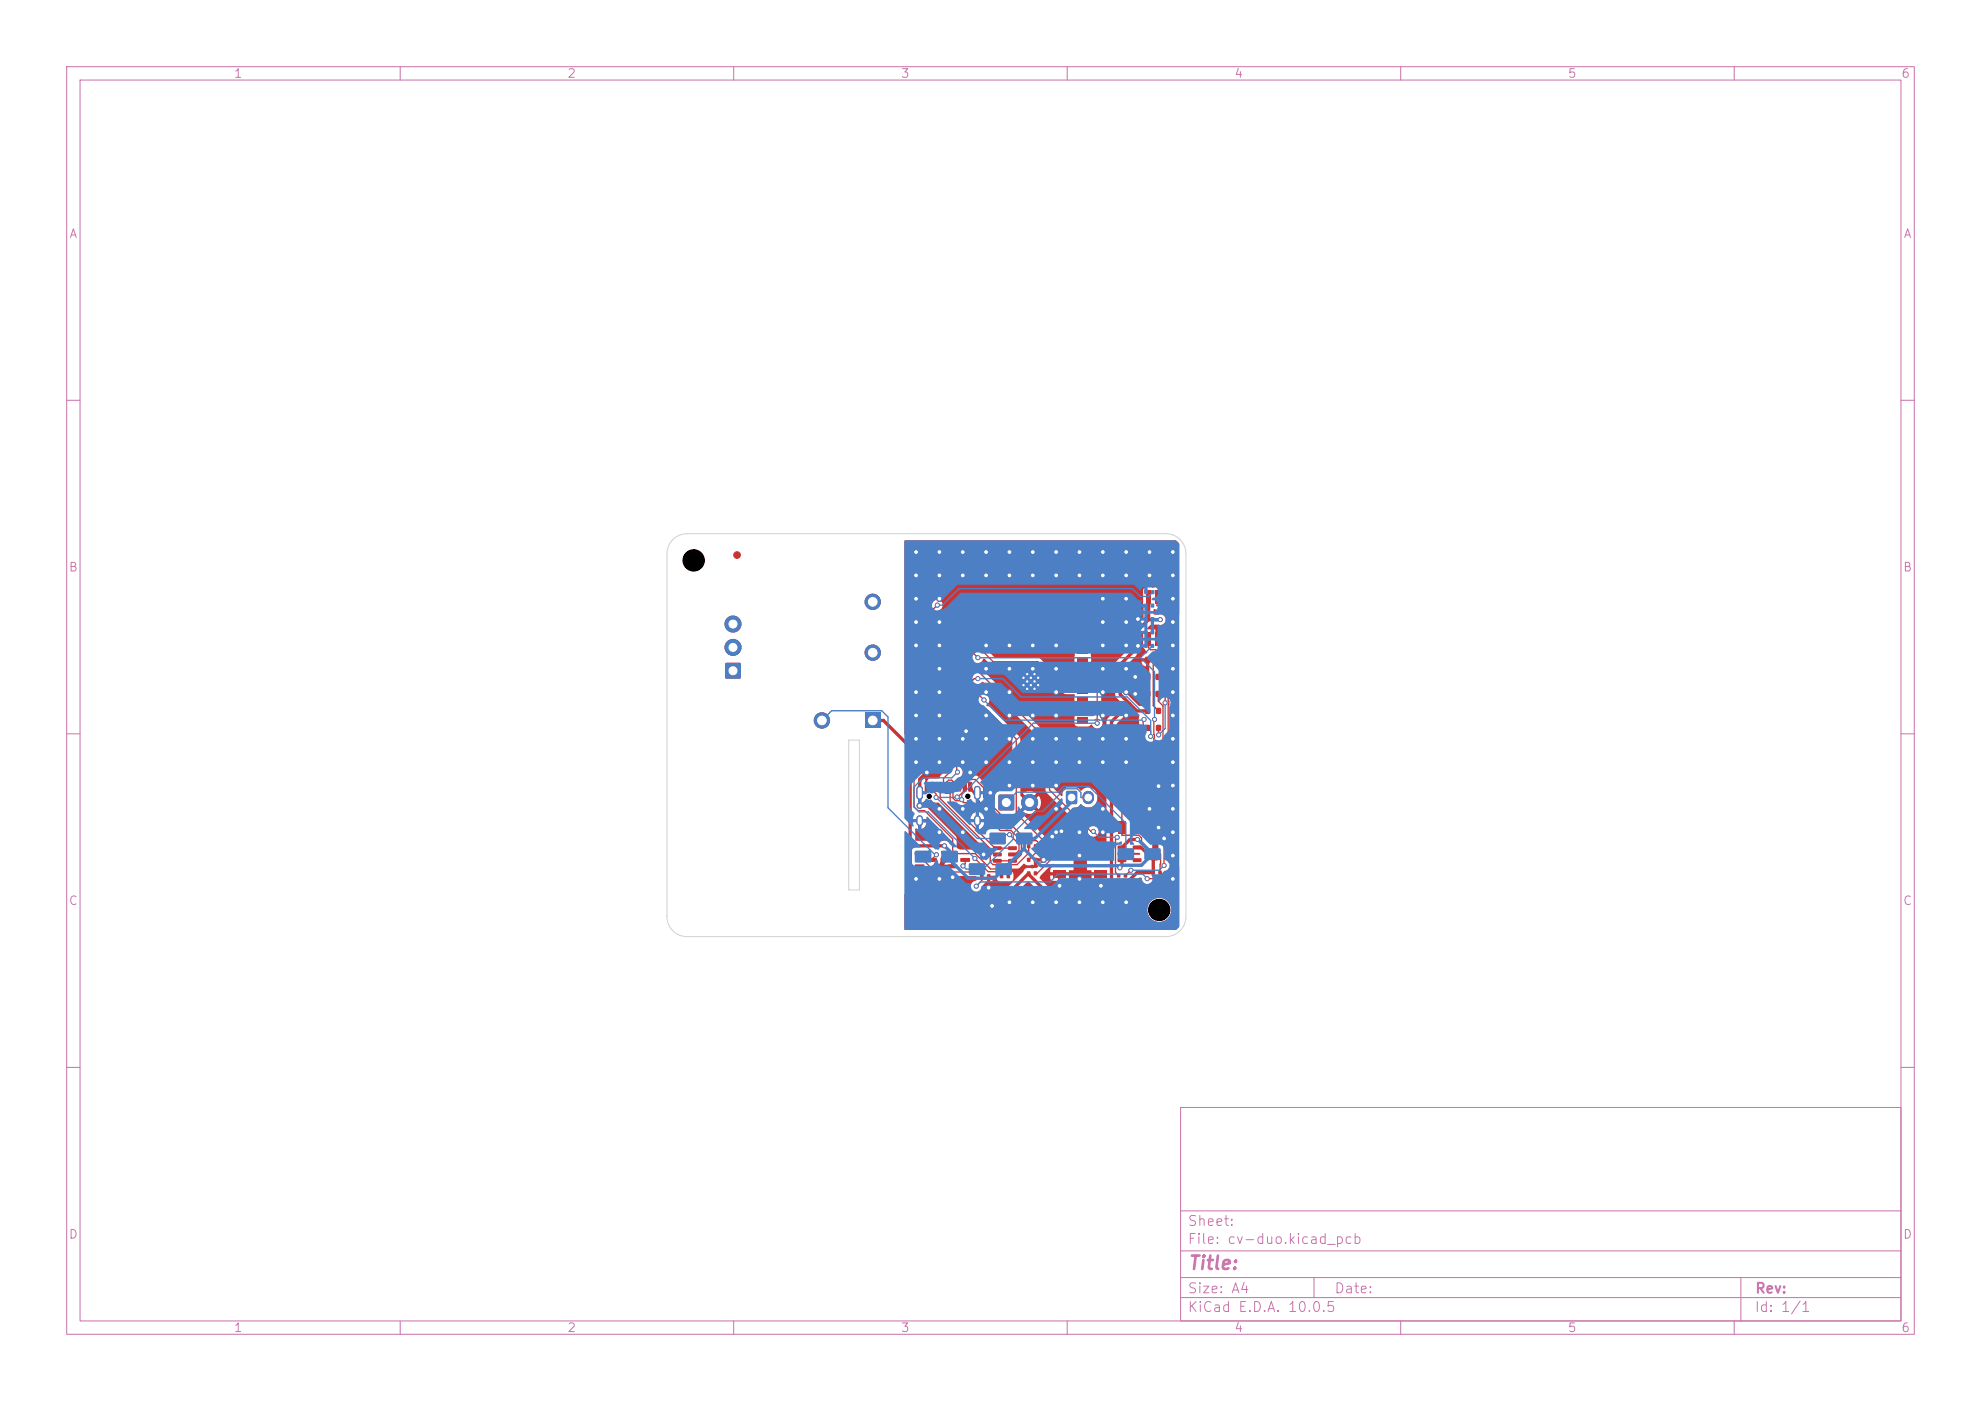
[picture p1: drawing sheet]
<svg xmlns="http://www.w3.org/2000/svg" width="297mm" height="210mm" viewBox="0 0 297 210" stroke-linecap="round" stroke-linejoin="round" font-family="sans-serif">
<defs><g id="words">
<text font-size="2" fill="#c872ab" x="178" y="190.8">Title:</text>
<g font-size="1.5" fill="#c872ab">
<text x="178" y="184.1">Sheet:</text>
<text x="178" y="186.8">File: cv-duo.kicad_pcb</text>
<text x="178" y="197">KiCad E.D.A. 10.0.5</text>
<text x="178" y="194.2">Size: A4</text>
<text x="200" y="194.2">Date:</text>
<text x="263" y="197">Id: 1/1</text>
<text x="263" y="194.2">Rev:</text>
</g>
<g font-size="1.3" fill="#c872ab">
<text x="35" y="12">1</text>
<text x="85" y="12">2</text>
<text x="135" y="12">3</text>
<text x="185" y="12">4</text>
<text x="235" y="12">5</text>
<text x="285" y="12">6</text>
<text x="10.3" y="36">A</text>
<text x="285.3" y="36">A</text>
<text x="10.2" y="86">B</text>
<text x="285.2" y="86">B</text>
<text x="10.2" y="136">C</text>
<text x="285.2" y="136">C</text>
<text x="10.2" y="186">D</text>
<text x="285.2" y="186">D</text>
<text x="35" y="200">1</text>
<text x="85" y="200">2</text>
<text x="135" y="200">3</text>
<text x="185" y="200">4</text>
<text x="235" y="200">5</text>
<text x="285" y="200">6</text>
</g>
</g></defs>
<g fill="none" stroke="#c872ab" stroke-width=".15">
<path d="M10 10h277v190h-277zM12 12h273v186h-273zM60 10v2M110 10v2M160 10v2M210 10v2M260 10v2M10 60h2M285 60h2M10 110h2M285 110h2M10 160h2"/>
<path d="M177 166h108v32h-108zM285 160h2M60 198v2M110 198v2M160 198v2M177 194.5h108M177 191.5h108M177 187.5h108M177 181.5h108M197 191.5v3M210 198v2M260 198v2"/>
<path d="M261 191.5v6.5"/>
</g>
<path d="M159.9 118.6h1.5v1.9h-1.5z" fill="#c83434"/>
<path d="M163.2 119.4v.3" fill="none" stroke="#c83434" stroke-width="1.7"/>
<g fill="#c83434">
<path d="M167.6 123.1h1.1v1.8h-1.1z"/>
<path d="M167.6 116.9h1.1v1.8h-1.1z"/>
<path d="M171.3 123.1h1.1v1.8h-1.1z"/>
<path d="M171.3 116.9h1.1v1.8h-1.1z"/>
<path d="M167.5 131h.4v.5h-.4z"/>
<path d="M168.5 131h.5v.5h-.5z"/>
<path d="M171.7 113.8h.8v.8h-.8z"/>
<path d="M173.3 113.8h.7v.8h-.7z"/>
<path d="M171.7 108.7h.7v.8h-.7z"/>
<path d="M173.3 108.7h.7v.8h-.7z"/>
<path d="M149.9 131.1h.5v.5h-.5z"/>
<path d="M150.9 131.1h.5v.5h-.5z"/>
<path d="M144.1 95.5h1.5v.9h-1.5z"/>
<path d="M144.1 97h1.5v.9h-1.5z"/>
<path d="M144.1 98.5h1.5v.9h-1.5z"/>
<path d="M144.1 100h1.5v.9h-1.5z"/>
<path d="M144.1 101.5h1.5v.9h-1.5z"/>
<path d="M144.1 103h1.5v.9h-1.5z"/>
<path d="M144.1 104.5h1.5v.9h-1.5z"/>
<path d="M144.1 106h1.5v.9h-1.5z"/>
<path d="M144.1 107.5h1.5v.9h-1.5z"/>
<path d="M161.6 107.5h1.5v.9h-1.5z"/>
<path d="M161.6 106h1.5v.9h-1.5z"/>
<path d="M161.6 104.5h1.5v.9h-1.5z"/>
<path d="M161.6 103h1.5v.9h-1.5z"/>
<path d="M161.6 101.5h1.5v.9h-1.5z"/>
<path d="M161.6 100h1.5v.9h-1.5z"/>
<path d="M161.6 98.5h1.5v.9h-1.5z"/>
<path d="M161.6 97h1.5v.9h-1.5z"/>
<path d="M161.6 95.5h1.5v.9h-1.5z"/>
</g>
<g fill="#c83434" stroke="#c83434" stroke-width=".15">
<circle cx="153.5" cy="101.6" r=".3"/>
<circle cx="153.5" cy="102.7" r=".3"/>
<circle cx="154" cy="101.1" r=".3"/>
<circle cx="154" cy="102.1" r=".3"/>
<circle cx="154" cy="103.2" r=".3"/>
<circle cx="154.5" cy="101.6" r=".3"/>
</g>
<path d="M153.1 100.7h2.9v2.9h-2.9z" fill="#c83434"/>
<g fill="#c83434" stroke="#c83434" stroke-width=".15">
<circle cx="154.5" cy="102.7" r=".3"/>
<circle cx="155.1" cy="101.1" r=".3"/>
<circle cx="155.1" cy="102.1" r=".3"/>
<circle cx="155.1" cy="103.2" r=".3"/>
<circle cx="155.6" cy="101.6" r=".3"/>
<circle cx="155.6" cy="102.7" r=".3"/>
</g>
<g fill="#c83434">
<path d="M171.7 98.5h.8v.8h-.8z"/>
<path d="M173.3 98.5h.7v.8h-.7z"/>
<path d="M154 130.6h.5v.6h-.5z"/>
<path d="M155 130.6h.5v.6h-.5z"/>
<path d="M149.7 119.2h2.3v2.2h-2.3z"/>
</g>
<circle cx="154.4" cy="120.3" r="1.2" fill="#c83434" stroke="#c83434" stroke-width=".15"/>
<g fill="#c83434">
<path d="M172.8 128.2h.8v.7h-.8z"/>
<path d="M172.8 126.6h.8v.8h-.8z"/>
</g>
<circle cx="110.5" cy="83.2" r=".5" fill="#c83434" stroke="#c83434" stroke-width=".15"/>
<g fill="#c83434">
<path d="M171.7 106.1h.7v.9h-.7z"/>
<path d="M173.3 106.1h.7v.9h-.7z"/>
</g>
<g fill="#c83434" stroke="#c83434" stroke-width=".15">
<circle cx="142.6" cy="135.8" r=".75"/>
<circle cx="138.6" cy="135.8" r=".75"/>
</g>
<g fill="#c83434">
<path d="M147 131.1h.4v.5h-.4z"/>
<path d="M148 131.1h.5v.5h-.5z"/>
<path d="M171.7 111.2h.7v.9h-.7z"/>
<path d="M173.3 111.2h.7v.9h-.7z"/>
<path d="M148.9 126.9l1.2-.1 .1 .5-.2 .1h-1l-.1-.1z"/>
<path d="M148.9 127.8h1.2l.1 .5-.2 .1h-1l-.1-.2z"/>
<path d="M148.9 128.8l1.2-.1 .1 .5-.2 .1h-1l-.1-.1z"/>
<path d="M151.2 128.8l1.2-.1 .1 .5-.2 .1h-1.1l-.1-.1z"/>
<path d="M151.2 127.8h1.2l.1 .5-.2 .1h-1.1l-.1-.2z"/>
<path d="M151.2 126.9l1.2-.1 .1 .5-.2 .1h-1.1l-.1-.1z"/>
<path d="M158 126.7h1.8v1.1h-1.8z"/>
<path d="M164.2 126.7h1.8v1.1h-1.8z"/>
<path d="M158 130.4h1.8v1.1h-1.8z"/>
<path d="M164.2 130.4h1.8v1.1h-1.8z"/>
</g>
<circle cx="146.6" cy="135.8" r=".75" fill="#c83434" stroke="#c83434" stroke-width=".15"/>
<g fill="#c83434">
<path d="M171.7 101.1h.8v.8h-.8z"/>
<path d="M173.3 101.1h.7v.8h-.7z"/>
<path d="M171.9 94.8h.6v2h-.6z"/>
<path d="M173.1 94.8h.7v2h-.7z"/>
<path d="M173.1 88.5h.7v2h-.7z"/>
<path d="M171.9 88.5h.6v2h-.6z"/>
<path d="M137.2 127.7h1.3l.1 .5-.1 .1-1.3-.1-.1-.1z"/>
<path d="M137.2 129.6h1.3l.1 .5-.1 .1-1.3-.1-.1-.1z"/>
<path d="M139.1 128.6h1.3l.1 .5-.2 .1h-1.2l-.1-.1z"/>
<path d="M138.7 117.2h.4l.1 .1 .1 1.2-.1 .1h-.5z"/>
<path d="M139.5 117.2h.4l.1 .1 .1 1.2-.1 .1h-.5z"/>
<path d="M140.8 117.2l.3 .1-.1 1.3h-.2z"/>
<path d="M141.8 117.2l.3 .1-.1 1.3h-.2z"/>
<path d="M142.3 117.2l.3 .1-.1 1.3h-.2z"/>
<path d="M143.3 117.2l.3 .1-.1 1.3h-.2z"/>
<path d="M144.4 117.2h.4l.1 .1 .1 1.2-.1 .1h-.5z"/>
<path d="M145.2 117.2h.4l.1 .1 .1 1.2-.1 .1h-.5z"/>
<path d="M143.8 117.2l.3 .1-.1 1.3h-.2z"/>
<path d="M142.8 117.2l.3 .1-.1 1.3h-.2z"/>
<path d="M141.3 117.2l.3 .1-.1 1.3h-.2z"/>
<path d="M140.3 117.2l.3 .1-.1 1.3h-.2z"/>
</g>
<path d="M137.9 118.3v1.1M146.5 118.3v1.1M137.9 122.7v.6M146.5 122.7v.6" fill="none" stroke="#c83434" stroke-width="1"/>
<g fill="#c83434">
<path d="M154 126.6h.5v.5h-.5z"/>
<path d="M155 126.6h.5v.5h-.5z"/>
<path d="M108.8 99.4h2.2v2.3h-2.2z"/>
</g>
<g fill="#c83434" stroke="#c83434" stroke-width=".15">
<circle cx="109.9" cy="97" r="1.2"/>
<circle cx="109.9" cy="93.5" r="1.2"/>
</g>
<g fill="#c83434">
<path d="M171.7 103.6h.8v.8h-.8z"/>
<path d="M173.3 103.6h.7v.8h-.7z"/>
<path d="M172.7 130.5h.4v.6h-.4z"/>
<path d="M173.7 130.5h.5v.6h-.5z"/>
<path d="M167.6 126.8l1.2-.1 .1 .5-.2 .1h-1.1l-.1-.1z"/>
<path d="M167.6 127.7h1.2l.1 .5-.2 .1h-1.1l-.1-.2z"/>
<path d="M167.6 128.7l1.2-.1 .1 .5-.2 .1h-1.1l-.1-.1z"/>
<path d="M169.9 128.7l1.2-.1v.5l-.1 .1h-1.1l-.1-.1z"/>
<path d="M169.9 126.8l1.2-.1v.5l-.1 .1h-1.1l-.1-.1z"/>
<path d="M154 128.6h.5v.6h-.5z"/>
<path d="M155 128.6h.5v.6h-.5z"/>
<path d="M129.7 106.8h2.3v2.3h-2.3z"/>
</g>
<g fill="#c83434" stroke="#c83434" stroke-width=".15">
<circle cx="130.8" cy="97.8" r="1.15"/>
<circle cx="130.8" cy="90.2" r="1.15"/>
<circle cx="123.2" cy="108" r="1.15"/>
</g>
<g fill="#c83434">
<path d="M142.1 127.7h1.4l.1 .5-.2 .1-1.2-.1-.1-.1z"/>
<path d="M142.1 129.6h1.4l.1 .5-.2 .1-1.2-.1-.1-.1z"/>
<path d="M144 128.6h1.3l.1 .5-.1 .1h-1.2l-.1-.1z"/>
</g>
<g fill="#c83434" stroke="#c83434" stroke-width=".15">
<circle cx="141.6" cy="126.8" r=".3"/>
<circle cx="170.5" cy="125.8" r=".3"/>
<circle cx="167.9" cy="130.1" r=".3"/>
<circle cx="144.4" cy="129.8" r=".3"/>
<circle cx="146.6" cy="98.6" r=".3"/>
<circle cx="173.1" cy="107.8" r=".3"/>
<circle cx="151.3" cy="86.3" r=".4"/>
<circle cx="168.8" cy="107.2" r=".4"/>
<circle cx="165.3" cy="100.2" r=".4"/>
<circle cx="154.8" cy="82.8" r=".4"/>
<circle cx="137.3" cy="82.8" r=".4"/>
<circle cx="161.8" cy="131.8" r=".4"/>
<circle cx="175.8" cy="96.8" r=".4"/>
<circle cx="158.3" cy="110.8" r=".4"/>
<circle cx="144.3" cy="124.8" r=".4"/>
<circle cx="158.3" cy="86.3" r=".4"/>
<circle cx="140.8" cy="93.3" r=".4"/>
<circle cx="148.5" cy="118.8" r=".4"/>
<circle cx="165.3" cy="114.2" r=".4"/>
<circle cx="137.3" cy="131.8" r=".4"/>
<circle cx="175.8" cy="114.2" r=".4"/>
<circle cx="165.3" cy="110.8" r=".4"/>
<circle cx="168.8" cy="110.8" r=".4"/>
<circle cx="170.6" cy="96.8" r=".4"/>
<circle cx="154.8" cy="100.2" r=".4"/>
<circle cx="140.8" cy="131.8" r=".4"/>
<circle cx="158.3" cy="107.2" r=".4"/>
<circle cx="158.3" cy="114.2" r=".4"/>
<circle cx="161.8" cy="110.8" r=".4"/>
<circle cx="170.2" cy="104" r=".4"/>
<circle cx="161.8" cy="135.3" r=".4"/>
<circle cx="175.8" cy="103.8" r=".4"/>
<circle cx="154.8" cy="135.3" r=".4"/>
<circle cx="140.8" cy="82.8" r=".4"/>
<circle cx="165.3" cy="103.8" r=".4"/>
<circle cx="168.8" cy="86.3" r=".4"/>
<circle cx="154.8" cy="117.7" r=".4"/>
<circle cx="170.2" cy="101.5" r=".4"/>
<circle cx="145.5" cy="115.8" r=".4"/>
<circle cx="154.8" cy="86.3" r=".4"/>
<circle cx="137.3" cy="93.3" r=".4"/>
<circle cx="140.8" cy="121.2" r=".4"/>
<circle cx="175.8" cy="86.3" r=".4"/>
<circle cx="161.8" cy="86.3" r=".4"/>
<circle cx="137.3" cy="103.8" r=".4"/>
<circle cx="161.8" cy="82.8" r=".4"/>
<circle cx="140.8" cy="96.8" r=".4"/>
<circle cx="175.8" cy="89.8" r=".4"/>
<circle cx="168.8" cy="100.2" r=".4"/>
<circle cx="158.3" cy="117.7" r=".4"/>
<circle cx="158.3" cy="82.8" r=".4"/>
<circle cx="168.8" cy="82.8" r=".4"/>
<circle cx="168.8" cy="135.3" r=".4"/>
<circle cx="165.3" cy="82.8" r=".4"/>
<circle cx="165.3" cy="93.3" r=".4"/>
<circle cx="147.8" cy="82.8" r=".4"/>
<circle cx="158.3" cy="135.3" r=".4"/>
<circle cx="173.7" cy="124" r=".4"/>
<circle cx="147.8" cy="96.8" r=".4"/>
<circle cx="175.8" cy="117.7" r=".4"/>
<circle cx="148.7" cy="135.8" r=".4"/>
<circle cx="148.2" cy="133.1" r=".4"/>
<circle cx="147.5" cy="128.1" r=".4"/>
<circle cx="175.8" cy="128.2" r=".4"/>
<circle cx="151.3" cy="110.8" r=".4"/>
<circle cx="140.8" cy="107.2" r=".4"/>
<circle cx="147.8" cy="86.3" r=".4"/>
<circle cx="173.7" cy="117.8" r=".4"/>
<circle cx="165.3" cy="121.2" r=".4"/>
<circle cx="172.3" cy="82.8" r=".4"/>
<circle cx="154.8" cy="96.8" r=".4"/>
<circle cx="168.8" cy="93.3" r=".4"/>
<circle cx="158.3" cy="121.2" r=".4"/>
<circle cx="140.8" cy="110.8" r=".4"/>
<circle cx="151.3" cy="114.2" r=".4"/>
<circle cx="147.8" cy="100.2" r=".4"/>
<circle cx="161.8" cy="128.2" r=".4"/>
<circle cx="159.1" cy="124.6" r=".4"/>
<circle cx="137.3" cy="110.8" r=".4"/>
<circle cx="165.1" cy="132.8" r=".4"/>
<circle cx="165.3" cy="135.3" r=".4"/>
<circle cx="172.3" cy="86.3" r=".4"/>
<circle cx="165.3" cy="89.8" r=".4"/>
<circle cx="161.8" cy="114.2" r=".4"/>
<circle cx="168.8" cy="89.8" r=".4"/>
<circle cx="158.3" cy="96.8" r=".4"/>
<circle cx="144.3" cy="121.2" r=".4"/>
<circle cx="147.8" cy="114.2" r=".4"/>
<circle cx="144.3" cy="110.8" r=".4"/>
<circle cx="157.8" cy="125.4" r=".4"/>
<circle cx="154.8" cy="107.2" r=".4"/>
<circle cx="137.9" cy="120.8" r=".4"/>
<circle cx="137.3" cy="89.8" r=".4"/>
<circle cx="158.3" cy="124.8" r=".4"/>
<circle cx="165.3" cy="107.2" r=".4"/>
<circle cx="168.8" cy="96.8" r=".4"/>
<circle cx="161.8" cy="124.8" r=".4"/>
<circle cx="170.6" cy="92.8" r=".4"/>
<circle cx="175.8" cy="110.8" r=".4"/>
<circle cx="144.8" cy="109.6" r=".4"/>
<circle cx="147.8" cy="110.8" r=".4"/>
<circle cx="144.3" cy="82.8" r=".4"/>
<circle cx="168.8" cy="114.2" r=".4"/>
<circle cx="147.8" cy="103.8" r=".4"/>
<circle cx="158.9" cy="132.8" r=".4"/>
<circle cx="175.8" cy="82.8" r=".4"/>
<circle cx="147.8" cy="121.2" r=".4"/>
<circle cx="175.8" cy="124.8" r=".4"/>
<circle cx="151.3" cy="100.2" r=".4"/>
<circle cx="165.3" cy="96.8" r=".4"/>
<circle cx="174.5" cy="125.7" r=".4"/>
<circle cx="151.3" cy="117.7" r=".4"/>
<circle cx="151.3" cy="103.8" r=".4"/>
<circle cx="165.3" cy="86.3" r=".4"/>
<circle cx="137.3" cy="107.2" r=".4"/>
<circle cx="140.8" cy="100.2" r=".4"/>
<circle cx="165.3" cy="124.8" r=".4"/>
<circle cx="154.8" cy="110.8" r=".4"/>
<circle cx="154.8" cy="114.2" r=".4"/>
<circle cx="156.5" cy="128.9" r=".4"/>
<circle cx="158.3" cy="100.2" r=".4"/>
<circle cx="140.8" cy="114.2" r=".4"/>
<circle cx="172.3" cy="121.2" r=".4"/>
<circle cx="175.8" cy="93.3" r=".4"/>
<circle cx="137.3" cy="96.8" r=".4"/>
<circle cx="140.8" cy="89.8" r=".4"/>
<circle cx="168.8" cy="103.8" r=".4"/>
<circle cx="151.3" cy="96.8" r=".4"/>
<circle cx="175.8" cy="107.2" r=".4"/>
<circle cx="142.8" cy="131.5" r=".4"/>
<circle cx="140.8" cy="103.8" r=".4"/>
<circle cx="137.3" cy="114.2" r=".4"/>
<circle cx="147.8" cy="107.2" r=".4"/>
<circle cx="140.8" cy="124.8" r=".4"/>
<circle cx="140.8" cy="86.3" r=".4"/>
<circle cx="175.8" cy="121.2" r=".4"/>
<circle cx="151.3" cy="107.2" r=".4"/>
<circle cx="151.3" cy="135.3" r=".4"/>
<circle cx="175.8" cy="131.8" r=".4"/>
<circle cx="137.3" cy="86.3" r=".4"/>
<circle cx="151.3" cy="82.8" r=".4"/>
<circle cx="144.3" cy="114.2" r=".4"/>
<circle cx="158.3" cy="103.8" r=".4"/>
<circle cx="175.8" cy="100.2" r=".4"/>
<circle cx="144.3" cy="86.3" r=".4"/>
<circle cx="139" cy="115.8" r=".4"/>
<circle cx="167.5" cy="125.5" r=".3"/>
<circle cx="163.9" cy="124.6" r=".3"/>
<circle cx="174.5" cy="129.7" r=".3"/>
<circle cx="169.5" cy="130.4" r=".3"/>
<circle cx="172.5" cy="110.4" r=".3"/>
<circle cx="146.6" cy="101.7" r=".3"/>
<circle cx="173.7" cy="110.2" r=".3"/>
<circle cx="174.7" cy="105.4" r=".3"/>
<circle cx="146.2" cy="128.7" r=".3"/>
<circle cx="143.5" cy="115.7" r=".3"/>
<circle cx="140.5" cy="90.7" r=".3"/>
<circle cx="174" cy="92.9" r=".3"/>
<circle cx="147.5" cy="104.9" r=".3"/>
<circle cx="171.5" cy="107.8" r=".3"/>
<circle cx="144.2" cy="119.9" r=".3"/>
<circle cx="164.5" cy="108.4" r=".3"/>
<circle cx="172" cy="131.7" r=".3"/>
<circle cx="146.4" cy="132.8" r=".3"/>
<circle cx="151.4" cy="125.1" r=".3"/>
<circle cx="140.3" cy="119.5" r=".3"/>
<circle cx="143.5" cy="119.5" r=".3"/>
<circle cx="140.4" cy="128.1" r=".3"/>
</g>
<path d="M172.2 92.9l-2.5 2.5v2.4l-1.7 1.8v4.5l2.4 2.5h1.6M172.2 92.9h1.8M172.2 89.5v3.4M130.8 108h1.6l4.1 4v21.7l2.1 2.1M169.3 105.5l-2.7 2.7v24.2l-1.2 1.2h-8.6l-2.6-2.5v-.2l-3.1 3.1h-6.7l-1.8 1.8M136.5 126.8h5.1M168.2 128.9v.9l-.3 .3M170.5 127h.6l1.8 1.9M170.5 125.8h-1.1l-1.2 1.2M172.9 128.9v1.9h-2.4l-1.3 1.3h-2.6M173.2 128.5l-.3 .4" fill="none" stroke="#c83434" stroke-width=".5"/>
<g fill="none" stroke="#c83434" stroke-width=".2">
<path d="M140.5 90.7l-2.2 2.3v22.2l-1.3 1.2v4.5l.6 .6h1l4.2 4.2v2.3h3.4l2.3 2.3h1.6l1.1 1M144.8 97.5h1v.3l.8 .8M144.8 99h1v.8l11.5 11.5v7.1l6.3 6.2h.3M172.2 95.8v1.3l.3 .3h.8l1.8 1.8v5.8l.1 .1v.5l-.1 .1v18.4l-1.3 1.3v.6l.7 .7v3M173.5 89.5v1.3h.9l2.2 2.2v36l-2.7 2.7h-1.9M173.7 98.9l-.8 .8v6.1l.8 .8M139.8 117.9v.5l.5 .6v.5M141 117.9v1.8l7.5 7.5v2l.4 .4h3.6l1.7-1.7v-1M142 117.9v-.7l.2-.3h.5l.3 .3-.1 2.4 .4 .4h.9M142.5 117.9v2.5l6.7 6.7h2.6M144 117.9v-.6l.4-.5h1.8l1.3 1.3v1.4l6.5 6.5h1.4l.4 .5v.8l-1.6 1.6M144.2 119.9v.1"/>
<path d="M144.7 117.9v.5l-1.1 1.1h-.1M144.8 100.5h-1l-.4 .3v14.8l.1 .1M144.8 103.5h-1v.5l.3 .2h2.8l.6 .7M144.8 106.5h3.2l4.4 4.3v11.1l5.3 5.4M146.6 101.7h-.5l-.3 .3h-1M162.3 102h1l1.2 1.1v5.3M162.3 103.5h-2.5l-4.2-4.3h-6.7l-2.4-2.5h-2.6l-1.2 1.3v17.4l-1.2 1.3v1.9l.3 .3h.7M171.5 107.8l-.1 .2v3l.6 .7M172 109.1l.5 .5v.8M173.1 107.8l-.1 .1 .1 2.3-.1 1.7-4.8 4.8v8.5h2.6l.3 .4v.5l1.6 1.6h1l.3 .4-.1 2.7M173.7 101.5l1 1v2.9M173.7 104v1.1l.7 .7v5.2l-.7 .7"/>
<path d="M173.7 109.1v1.1M137.9 128v.4l2.3 2.3h6.4l.6 .6v.7l-.8 .8M140.4 128.1l-.6 .7v.1M144.2 120l.3 .3h1.3l4.2 4.2h1.6l1.5 1.6v2l-.9 .9h-2.7M144.7 128.9v.6l-.3 .3M146.2 128.7l2 2h1.3l.7 .6M151.4 125.1l1.4 1.4v1l-.6 .6h-.4M157.7 127.3v1.4l-2.2 2.2h-.3M157.7 127.3h7.4M167.5 125.5l-.3 .3v5l.5 .4M168.7 131.2h.1M169.5 130.4l-.8 .8"/>
</g>
<path d="M145.5 117.9l1.4 2.5M142.8 129.9l-.5 .2M168.2 128h.6" fill="none" stroke="#c83434" stroke-width=".3"/>
<g fill="#c83434">
<path d="M137.6 129.9h.5v.8h.5l.5-.3 .8 .8 .2 .1h6.2a.44 .44 0 0 1 .2 .5 .44 .44 0 0 1-.5 .3 1 1 0 0 0-.4 1.1l-1.6 .1-1.2 1.2a1.27 1.27 0 0 0-1.4 1.5 1.27 1.27 0 0 0 1.9 .8h2.6a1.24 1.24 0 0 0 1.4 0l-.7-.6-.7 .6h-2.6a1.24 1.24 0 0 0 .5-1.1h1.5l.2 .8 .7-.7h.7l.7 .7 .1-.2h24.3a1.8 1.8 0 0 0 2.5 1.8 1.8 1.8 0 0 0 .4-3.1 1.8 1.8 0 0 0-2.9 1v.3h-24.3a1.24 1.24 0 0 0-.1-1.2l-.7 .7h-.7l-.7-.7-.2 .6h-1.5l.9-.9h1.2l.7 .6 .7-.6 4-.1 .3-.1 2.5-2.5 2.5 2.3h8.9l.4-.2 1.4-1.4h2.1l1.3-1.2h.4a.88 .88 0 0 0 .5 .8 .88 .88 0 0 0 1-.1h1.6l2.4-2.4h.2v8.9l-.5 .6h-40.7v-5.3l.2-.1 1.5 1.6a1.28 1.28 0 0 0 1.2 1.5 1.28 1.28 0 0 0 1.4-1.4 1.28 1.28 0 0 0-1.5-1.2l-1.2-1.2v-2.5l.1-.1h.3z"/>
<path d="M148 131.4l.3-.1h.9l.2 .1a.64 .64 0 0 0 .6 .8l.7-.1 .7 .1 .4-.2 .1 .2-1.1 1.1-3.6-.1v-.4l.6-.6 .8-.1 .3-.3 .1-.2h-.5v.6h-.5z"/>
<path d="M157.7 129.5h.2l.1 .3-.5 .4v.5h2.8v-.3h.7v-2.5h1.9l.1 2.5 .6 .1 .1 .2 1.3 .1 .1 .2 .2 .1v.9l.4 .1 .1 .1-.7 .7h-8l-1.2-1.3h1.6l.1 .3 .3 .1h2l.2-.1 .2-.3h3.4l.2 .4h.9v-.8h-1.1v.4h-3.4v-.4h-1.2v.8h-.5v-.8h-1.1v.4h-1.6l.1-.4z"/>
<path d="M151.1 130.2h1.6l.8-.7 .5 .2 .7-.1 .3 .1v-.8h.2l.1-.3h.7l-.2-.5 .5-.5 .2-.5h.1l.5 .4v1l-1 .9-.1-.1v-.2h-.5v.6l.2 .1-.2 .3-.8 .1-.7-.1a.69 .69 0 0 0-.6 .5l-1.4 1.5a.26 .26 0 0 1-.1-.5v-.5a.74 .74 0 0 0-.7-.6l-.1-.2z"/>
<path d="M141.1 127.6h.5v.6a.65 .65 0 0 0 .6 .6h1.3l-.1 .2-.3 .1v.7l-.3 .1v.2h-2.3l-.3-.2 .1-.2 .4-.1h1.9v-.5h-.4a.65 .65 0 0 0-.6 .5h-.9l.2-.3 .1-.6a1.06 1.06 0 0 0 .1-1.1z"/>
<path d="M175.8 105.9l.1-.1 .1 .1v22.8l-.6 .7-.3-.2v-2.6l-.1-.3-.6-.6 1.2-1.3 .1-.2z"/>
<path d="M137.6 119.6a.3 .3 0 0 0 .5 0v.8l.4-.2 .4-.5 .7 .2a.96 .96 0 0 0 1.1 .4l7.1 7.1v1.2l-1.3-1.2h-2.6l-.4-.3-.1-1.5-.1-.2-4.3-4.4-.3-.1h-.8l-.2-.2z"/>
<path d="M168.2 127.9l1.3-.2 .4 .1h.9a.15 .15 0 0 1 .1 .2 .15 .15 0 0 1-.1 .1h-.9l-.5 .2-1.1-.2z"/>
<path d="M173.1 112.6h.9l.5-.1v.8a.34 .34 0 0 1-.5 0l-.1-.1v2l.5-.2 .1 .1v8.7l-1.2 1.4-.1 .8 .3 .5v.4l-.2 .1-.3-.1v-.9l-.3 .1-.4 .3-.6-.5v-.5h.9l.2-.1 .1-.2v-.8h-.8v1.1h-.4l-.1-.2v-1.4h1.3v-.8l-.1-.2-.2-.1-.5-.1v1.2h-.5v-1.2h-.2l-.1-.7h-2.4l-.1-.1 .1-1.8 2.4-.1 .1-.6 1.2-.1 .2-.1 .1-.3v-.7h-.8v1.1h-.5v-1.6h1.3v-.8l-.2-.3-.6-.1v1.2h-.5v-1.2l-.5 .1-.4 .4h-1.3l-.2-.3 1.9-1.9 .6 .5 .9-.1a.42 .42 0 0 1 .7 .1h.1v-2l-.3 .1a.3 .3 0 0 1-.5 0z"/>
<path d="M135.6 81.1l40.6-.1 .6 .5v10.6h-.2l-1.8-1.8-.5-.2v-1.7l-.3-.3-2.2-.1-.3 .2-.1 .3v4.1l-2.3 2.4-.1 2.5-1.6 1.6-.2 .3v4.8l.2 .4 .8 .9-2.1 2.2-.2 .4v18.1h-1.9l-.4 .5h-3.2l-.3-.3-.3-.2-2.2 .1-4.6-4.6v-.4l.8-.8 .4 .4-.8 .8a1.69 1.69 0 0 0 2 0l-.8-.8 .3-.4 .8 .8 .1-.1a1.69 1.69 0 0 0-.1-1.9l-.8 .8-.3-.4 .8-.8h-.1a1.69 1.69 0 0 0-1.9 0l.8 .8-.4 .4-.8-.9-.1-8.6-4.5-4.6-.5-.2v-.2a.83 .83 0 0 0 .4-.9 .83 .83 0 0 0-.8-.6l-.4-.4-1-.1-.1-.9 .2-.3a1.08 1.08 0 0 0 1.2-.2l9.3 9.3 .1 7.1 6.3 6.4a.86 .86 0 0 0 1.1 .3 .86 .86 0 0 0 .4-1.1 .96 .96 0 0 0-1-.4l-2.6-2.5 .1-.2a1.09 1.09 0 0 0 1-.5 1.38 1.38 0 0 0 1.4 .4 1.38 1.38 0 0 0 1-1.2 1.41 1.41 0 0 0-1.5-1.8l-.4 .1-.5 .4-.7-.4-1.4-.1a.74 .74 0 0 0-.7 .7v.5l-.1 .1-1.3-1.2v-6.9l-.1-.3-11.3-11.3v-.2a1.09 1.09 0 0 0 1-.7l1 1 .3 .1h6.6l4.1 4.1 .3 .2h1.3v4.3l.1 .4 .3 .1h1.6l.5-.3h.1a.82 .82 0 0 0 1.2 .5 .82 .82 0 0 0 .2-1.3v-4.8l-.1-.3-1.5-1.5 .1-5.7-.3-.4-1.8-.1-.3 .1-.1 .3 .1 7.3-.2 .1h-.9l-4.3-4.2h-6.7l-2.3-2.3-.7-.2v-.7l-.3-.3h-2l-.2 .3v.8l-1.4 1.4-.1 .3v17.2l-1.1 1.2-.2 .4h-1.6l-.2 .5-.1 .7-.2-.1v-1.1l-.3 .1-.3 .5v.8a.3 .3 0 0 0-.5 0l.1-1.4 1-1.1 .2-.3v-22l1.6-1.8a.82 .82 0 0 0 .8-.8 .82 .82 0 0 0-.8-.8 .82 .82 0 0 0-.8 .8l-1.9 1.9-.1 .3v22l-.4 .3-.1-.1v-3.3l-1.6-1.8z"/>
<path d="M138.2 122.8h.8l3.2 3.1v.2l-.5-.1h-4.4l-.1-1.7 .2-.1 .2 .1v-.8a.3 .3 0 0 0 .5 0v.8a.99 .99 0 0 0 .8-1h-.7z"/>
<path d="M146.8 120.3l.5-.1 3.5 3.5v.2h-.6l-3.4-3.4z"/>
<path d="M143.7 120.7h.3l.4 .2h1.1l.7 .8-.5 .4-.2 .4h-.1l-1.7-1.7z"/>
<path d="M144.6 108h.2l.2-.3h1.1l-.1-.5 .1-.1h1.7l4 4v7.4l-.2 .1h-1.8l-.4 .2-.2 .4-.1 1h-.1l-.9-.9v-1.3l-.1-.3-1.4-1.3-.3-.2h-2v-.7l-.3-.4v-6.1l.2-.1h1.5l.2-.1 .2-.4v-.2h-1v.7h-.5z"/>
<path d="M167.4 108.5l1.9-1.9 .8 .6 .6 .1 .1 3.8 .3 .5 .1 .6 .2 .3-3.9 4-.1-.2z"/>
<path d="M171.2 95l.2 .1v1.9l.6 .7v.2a.77 .77 0 0 0-.9 .8h.9l.1 .2 .2 .1v6.5l-.6 .1-.4 .2h-.6l-1.5-1.5h1.9a.71 .71 0 0 0 .7 .7v-.7h-2.6l-.5-.6 3.1 .1v-.8a.71 .71 0 0 0-.7 .7h-2.4v-1.9h2.4a.71 .71 0 0 0 .7 .6v-.7l-3.1 .1v-.6h3.1v-.7a.71 .71 0 0 0-.7 .7h-2.4v-1.3l.7-.7h1.7a.71 .71 0 0 0 .7 .7v-.7h-2.4l1-1 .1-.3v-2.2z"/>
<path d="M173 91.3l1.2 .1 1.8 1.9-.1 11.6-.2-.1v-5.8l-1.6-1.7 .2-.3v-.9h-.8v-.3l-.3-.1v-.1h1.1v-.9l-.3-.3-.3-.1v1.3h-.5v-1.3l-.4 .1-.8-.1 .5-.7h1.2a.81 .81 0 0 0 1.1-.7 .81 .81 0 0 0-1.1-.8h-.7z"/>
</g>
<path d="M159.9 118.6h1.5v1.9h-1.5z" fill="#4d7fc4"/>
<path d="M163.2 119.4v.3" fill="none" stroke="#4d7fc4" stroke-width="1.7"/>
<g fill="#4d7fc4" stroke="#4d7fc4" stroke-width=".15">
<circle cx="153.5" cy="101.6" r=".3"/>
<circle cx="153.5" cy="102.7" r=".3"/>
<circle cx="154" cy="101.1" r=".3"/>
<circle cx="154" cy="102.1" r=".3"/>
<circle cx="154" cy="103.2" r=".3"/>
<circle cx="154.5" cy="101.6" r=".3"/>
<circle cx="154.5" cy="102.7" r=".3"/>
<circle cx="155.1" cy="101.1" r=".3"/>
<circle cx="155.1" cy="102.1" r=".3"/>
<circle cx="155.1" cy="103.2" r=".3"/>
<circle cx="155.6" cy="101.6" r=".3"/>
<circle cx="155.6" cy="102.7" r=".3"/>
</g>
<path d="M149.7 119.2h2.3v2.2h-2.3z" fill="#4d7fc4"/>
<circle cx="154.4" cy="120.3" r="1.2" fill="#4d7fc4" stroke="#4d7fc4" stroke-width=".15"/>
<path d="M137.9 118.3v1.1M146.5 118.3v1.1M137.9 122.7v.6M146.5 122.7v.6" fill="none" stroke="#4d7fc4" stroke-width="1"/>
<path d="M108.8 99.4h2.2v2.3h-2.2z" fill="#4d7fc4"/>
<g fill="#4d7fc4" stroke="#4d7fc4" stroke-width=".15">
<circle cx="109.9" cy="97" r="1.2"/>
<circle cx="109.9" cy="93.5" r="1.2"/>
</g>
<path d="M129.7 106.8h2.3v2.3h-2.3z" fill="#4d7fc4"/>
<g fill="#4d7fc4" stroke="#4d7fc4" stroke-width=".15">
<circle cx="130.8" cy="97.8" r="1.15"/>
<circle cx="130.8" cy="90.2" r="1.15"/>
<circle cx="123.2" cy="108" r="1.15"/>
</g>
<g fill="#4d7fc4">
<path d="M149.3 129.5h2.4v1.6h-2.4z"/>
<path d="M145.3 129.5h2.4v1.6h-2.4z"/>
<path d="M152.4 124.9h2.3v1.6h-2.3z"/>
<path d="M148.4 124.9h2.3v1.6h-2.3z"/>
<path d="M141.2 127.6h2.4v1.6h-2.4z"/>
<path d="M137.2 127.6h2.4v1.6h-2.4z"/>
<path d="M172.6 88.5h.5v.5h-.5z"/>
<path d="M171.6 88.5h.4v.5h-.4z"/>
<path d="M171.6 127.2h2.4v1.7h-2.4z"/>
<path d="M167.6 127.2h2.4v1.7h-2.4z"/>
<path d="M172.5 94.5h.5v.6h-.5z"/>
<path d="M171.6 94.5h.5v.6h-.5z"/>
<path d="M172.5 92.5h.5v.6h-.5z"/>
<path d="M171.6 92.5h.5v.6h-.5z"/>
<path d="M172.5 90.5h.5v.6h-.5z"/>
<path d="M171.6 90.5h.5v.6h-.5z"/>
<path d="M172.5 96.5h.5v.6h-.5z"/>
<path d="M171.6 96.5h.5v.6h-.5z"/>
</g>
<g fill="#4d7fc4" stroke="#4d7fc4" stroke-width=".15">
<circle cx="141.6" cy="126.8" r=".3"/>
<circle cx="170.5" cy="125.8" r=".3"/>
<circle cx="167.9" cy="130.1" r=".3"/>
<circle cx="144.4" cy="129.8" r=".3"/>
<circle cx="146.6" cy="98.6" r=".3"/>
<circle cx="173.1" cy="107.8" r=".3"/>
<circle cx="151.3" cy="86.3" r=".4"/>
<circle cx="168.8" cy="107.2" r=".4"/>
<circle cx="165.3" cy="100.2" r=".4"/>
<circle cx="154.8" cy="82.8" r=".4"/>
<circle cx="137.3" cy="82.8" r=".4"/>
<circle cx="161.8" cy="131.8" r=".4"/>
<circle cx="175.8" cy="96.8" r=".4"/>
<circle cx="158.3" cy="110.8" r=".4"/>
<circle cx="144.3" cy="124.8" r=".4"/>
<circle cx="158.3" cy="86.3" r=".4"/>
<circle cx="140.8" cy="93.3" r=".4"/>
<circle cx="148.5" cy="118.8" r=".4"/>
<circle cx="165.3" cy="114.2" r=".4"/>
<circle cx="137.3" cy="131.8" r=".4"/>
<circle cx="175.8" cy="114.2" r=".4"/>
<circle cx="165.3" cy="110.8" r=".4"/>
<circle cx="168.8" cy="110.8" r=".4"/>
<circle cx="170.6" cy="96.8" r=".4"/>
<circle cx="154.8" cy="100.2" r=".4"/>
<circle cx="140.8" cy="131.8" r=".4"/>
<circle cx="158.3" cy="107.2" r=".4"/>
<circle cx="158.3" cy="114.2" r=".4"/>
<circle cx="161.8" cy="110.8" r=".4"/>
<circle cx="170.2" cy="104" r=".4"/>
<circle cx="161.8" cy="135.3" r=".4"/>
<circle cx="175.8" cy="103.8" r=".4"/>
<circle cx="154.8" cy="135.3" r=".4"/>
<circle cx="140.8" cy="82.8" r=".4"/>
<circle cx="165.3" cy="103.8" r=".4"/>
<circle cx="168.8" cy="86.3" r=".4"/>
<circle cx="154.8" cy="117.7" r=".4"/>
<circle cx="170.2" cy="101.5" r=".4"/>
<circle cx="145.5" cy="115.8" r=".4"/>
<circle cx="154.8" cy="86.3" r=".4"/>
<circle cx="137.3" cy="93.3" r=".4"/>
<circle cx="140.8" cy="121.2" r=".4"/>
<circle cx="175.8" cy="86.3" r=".4"/>
<circle cx="161.8" cy="86.3" r=".4"/>
<circle cx="137.3" cy="103.8" r=".4"/>
<circle cx="161.8" cy="82.8" r=".4"/>
<circle cx="140.8" cy="96.8" r=".4"/>
<circle cx="175.8" cy="89.8" r=".4"/>
<circle cx="168.8" cy="100.2" r=".4"/>
<circle cx="158.3" cy="117.7" r=".4"/>
<circle cx="158.3" cy="82.8" r=".4"/>
<circle cx="168.8" cy="82.8" r=".4"/>
<circle cx="168.8" cy="135.3" r=".4"/>
<circle cx="165.3" cy="82.8" r=".4"/>
<circle cx="165.3" cy="93.3" r=".4"/>
<circle cx="147.8" cy="82.8" r=".4"/>
<circle cx="158.3" cy="135.3" r=".4"/>
<circle cx="173.7" cy="124" r=".4"/>
<circle cx="147.8" cy="96.8" r=".4"/>
<circle cx="175.8" cy="117.7" r=".4"/>
<circle cx="148.7" cy="135.8" r=".4"/>
<circle cx="148.2" cy="133.1" r=".4"/>
<circle cx="147.5" cy="128.1" r=".4"/>
<circle cx="175.8" cy="128.2" r=".4"/>
<circle cx="151.3" cy="110.8" r=".4"/>
<circle cx="140.8" cy="107.2" r=".4"/>
<circle cx="147.8" cy="86.3" r=".4"/>
<circle cx="173.7" cy="117.8" r=".4"/>
<circle cx="165.3" cy="121.2" r=".4"/>
<circle cx="172.3" cy="82.8" r=".4"/>
<circle cx="154.8" cy="96.8" r=".4"/>
<circle cx="168.8" cy="93.3" r=".4"/>
<circle cx="158.3" cy="121.2" r=".4"/>
<circle cx="140.8" cy="110.8" r=".4"/>
<circle cx="151.3" cy="114.2" r=".4"/>
<circle cx="147.8" cy="100.2" r=".4"/>
<circle cx="161.8" cy="128.2" r=".4"/>
<circle cx="159.1" cy="124.6" r=".4"/>
<circle cx="137.3" cy="110.8" r=".4"/>
<circle cx="165.1" cy="132.8" r=".4"/>
<circle cx="165.3" cy="135.3" r=".4"/>
<circle cx="172.3" cy="86.3" r=".4"/>
<circle cx="165.3" cy="89.8" r=".4"/>
<circle cx="161.8" cy="114.2" r=".4"/>
<circle cx="168.8" cy="89.8" r=".4"/>
<circle cx="158.3" cy="96.8" r=".4"/>
<circle cx="144.3" cy="121.2" r=".4"/>
<circle cx="147.8" cy="114.2" r=".4"/>
<circle cx="144.3" cy="110.8" r=".4"/>
<circle cx="157.8" cy="125.4" r=".4"/>
<circle cx="154.8" cy="107.2" r=".4"/>
<circle cx="137.9" cy="120.8" r=".4"/>
<circle cx="137.3" cy="89.8" r=".4"/>
<circle cx="158.3" cy="124.8" r=".4"/>
<circle cx="165.3" cy="107.2" r=".4"/>
<circle cx="168.8" cy="96.8" r=".4"/>
<circle cx="161.8" cy="124.8" r=".4"/>
<circle cx="170.6" cy="92.8" r=".4"/>
<circle cx="175.8" cy="110.8" r=".4"/>
<circle cx="144.8" cy="109.6" r=".4"/>
<circle cx="147.8" cy="110.8" r=".4"/>
<circle cx="144.3" cy="82.8" r=".4"/>
<circle cx="168.8" cy="114.2" r=".4"/>
<circle cx="147.8" cy="103.8" r=".4"/>
<circle cx="158.9" cy="132.8" r=".4"/>
<circle cx="175.8" cy="82.8" r=".4"/>
<circle cx="147.8" cy="121.2" r=".4"/>
<circle cx="175.8" cy="124.8" r=".4"/>
<circle cx="151.3" cy="100.2" r=".4"/>
<circle cx="165.3" cy="96.8" r=".4"/>
<circle cx="174.5" cy="125.7" r=".4"/>
<circle cx="151.3" cy="117.7" r=".4"/>
<circle cx="151.3" cy="103.8" r=".4"/>
<circle cx="165.3" cy="86.3" r=".4"/>
<circle cx="137.3" cy="107.2" r=".4"/>
<circle cx="140.8" cy="100.2" r=".4"/>
<circle cx="165.3" cy="124.8" r=".4"/>
<circle cx="154.8" cy="110.8" r=".4"/>
<circle cx="154.8" cy="114.2" r=".4"/>
<circle cx="156.5" cy="128.9" r=".4"/>
<circle cx="158.3" cy="100.2" r=".4"/>
<circle cx="140.8" cy="114.2" r=".4"/>
<circle cx="172.3" cy="121.2" r=".4"/>
<circle cx="175.8" cy="93.3" r=".4"/>
<circle cx="137.3" cy="96.8" r=".4"/>
<circle cx="140.8" cy="89.8" r=".4"/>
<circle cx="168.8" cy="103.8" r=".4"/>
<circle cx="151.3" cy="96.8" r=".4"/>
<circle cx="175.8" cy="107.2" r=".4"/>
<circle cx="142.8" cy="131.5" r=".4"/>
<circle cx="140.8" cy="103.8" r=".4"/>
<circle cx="137.3" cy="114.2" r=".4"/>
<circle cx="147.8" cy="107.2" r=".4"/>
<circle cx="140.8" cy="124.8" r=".4"/>
<circle cx="140.8" cy="86.3" r=".4"/>
<circle cx="175.8" cy="121.2" r=".4"/>
<circle cx="151.3" cy="107.2" r=".4"/>
<circle cx="151.3" cy="135.3" r=".4"/>
<circle cx="175.8" cy="131.8" r=".4"/>
<circle cx="137.3" cy="86.3" r=".4"/>
<circle cx="151.3" cy="82.8" r=".4"/>
<circle cx="144.3" cy="114.2" r=".4"/>
<circle cx="158.3" cy="103.8" r=".4"/>
<circle cx="175.8" cy="100.2" r=".4"/>
<circle cx="144.3" cy="86.3" r=".4"/>
<circle cx="139" cy="115.8" r=".4"/>
<circle cx="167.5" cy="125.5" r=".3"/>
<circle cx="163.9" cy="124.6" r=".3"/>
<circle cx="174.5" cy="129.7" r=".3"/>
<circle cx="169.5" cy="130.4" r=".3"/>
<circle cx="172.5" cy="110.4" r=".3"/>
<circle cx="146.6" cy="101.7" r=".3"/>
<circle cx="173.7" cy="110.2" r=".3"/>
<circle cx="174.7" cy="105.4" r=".3"/>
<circle cx="146.2" cy="128.7" r=".3"/>
<circle cx="143.5" cy="115.7" r=".3"/>
<circle cx="140.5" cy="90.7" r=".3"/>
<circle cx="174" cy="92.9" r=".3"/>
<circle cx="147.5" cy="104.9" r=".3"/>
<circle cx="171.5" cy="107.8" r=".3"/>
<circle cx="144.2" cy="119.9" r=".3"/>
<circle cx="164.5" cy="108.4" r=".3"/>
<circle cx="172" cy="131.7" r=".3"/>
<circle cx="146.4" cy="132.8" r=".3"/>
<circle cx="151.4" cy="125.1" r=".3"/>
<circle cx="140.3" cy="119.5" r=".3"/>
<circle cx="143.5" cy="119.5" r=".3"/>
<circle cx="140.4" cy="128.1" r=".3"/>
</g>
<path d="M174 92.9h-1.1l-.1-.1v2M160.7 119.5v.7l-5.6 5.5h-1.5v1.5l-4.5 4.4h-3.9l-2.8-2.7v-1.3l-.8-.8M153.5 127.2l2.6 2.6h11.8M167.9 129.8v.3M170.5 125.8l2.3 2.2-1.7 1.7h-3.1l-.1 .1" fill="none" stroke="#4d7fc4" stroke-width=".5"/>
<g fill="none" stroke="#4d7fc4" stroke-width=".2">
<path d="M146.6 98.6h24.4M171 98.6l2.1 2.1v7.1M172.8 96.8l-1.8 1.8M172.8 88.8l-.6 .6h-1.3l-1.1-1.2h-26l-2.5 2.5h-.8M123.2 108l1.5-1.5h7.5l.9 1v13.6l7.1 7h.2M143.5 119.5h-3.2l6.2 6.2h3.1l.5-.6h1.3M143.5 115.7l-.8 .9h-4.3l-1.4 1.4v3l.8 .7h1.4l7 7M146.6 101.7h3.7l2.7 2.8h16l3.5 3.5v2.4M147.5 104.9l3.1 3.1h13.6l.1-.1h.4l.1 .1h6.6l.1-.2M163.2 119.5h-1.1v-.7l-.6-.6h-1.8l-3.4 3.4h-1.1l-3.3 3.3v.9l-4.5 4.5h-2.6l-.4-.5M164.5 108.4h-9.6l-10.7 10.7v.8M174.7 105.4v3.8l-1 1"/>
<path d="M139.4 127.4l-1 1M150.9 120.3l1.5-1.6h6.2l.9-.8h3.8l5.5 5.5v4.6M163.9 124.6l.9 .9h2.7M172 131.7l-.7-.7h-12.7l-1.2 1.2h-10.4l-.6 .6M174.5 129.7l-.7 .7h-4.3"/>
</g>
<g fill="#4d7fc4">
<path d="M135.6 81.1l40.6-.1 .6 .5v57.4l-.6 .5h-40.5l-.1-.1v-3h36.4a1.8 1.8 0 0 0 2.5 1.8 1.8 1.8 0 0 0 .4-3.1 1.8 1.8 0 0 0-2.9 1v.3h-36.4l.1-11.7h.1l2.2 2.3-.1 .1-.8 .1-.3 .2-.2 .4v1.4a.74 .74 0 0 0 .7 .7h2.2a.97 .97 0 0 0 .7-.9h.4v.1a.74 .74 0 0 0 .7 .8h1l2.4 2.4 .2 .2h.7v.1a.82 .82 0 0 0 .6 1.1 .82 .82 0 0 0 1-.8h10.3l.3-.1 1.1-1.1h12.1l.2 .2a.81 .81 0 0 0 1.1 .6 .81 .81 0 0 0 .3-1.2l.1-.2h1.3l.5-.4a.83 .83 0 0 0 .8-.8 .83 .83 0 0 0-.7-.9l-.1-1.6-.1-.4-.5-.3h-1.5l-1.2-1.2a.81 .81 0 0 0-1.2-.1 .81 .81 0 0 0 0 1.2l-.1 .1h-.4l-.1-.1v-3.2l-.1-.3-5.8-5.7h-4.1l-.3 .1-.8 .7h-5.8a.97 .97 0 0 0-.8 .5h-1.9l-.5 .3-.1 .4v2l.1 .4 .5 .3h2.1a.84 .84 0 0 0 .7-1.1h.2l.2 .4 .8-.8 .4 .4-.8 .8 .5 .2v.2l-2.2 2.2-.7 .1-.4-.1h-2.2a1.23 1.23 0 0 0-.7 .8h-1l-.5-.6-.1-.1 .2-.1v-.8a.3 .3 0 0 0 .5 0v.8a.99 .99 0 0 0 .7-1h-.7v-.5h.7v-.2l-.2-.5-.5-.4v.8a.3 .3 0 0 0-.5 0v-.8l-.6 .4-.2 .5v.2h.7v.5h-.7v.3l-.2 .1-3.3-3.4 .1-.2h.9l.4 .2a.91 .91 0 0 0 1 .3 .91 .91 0 0 0 .7-.7l.5-.1 .3 .4 .4 .2v-.8a.3 .3 0 0 0 .5 0v.8l.5-.4 .2-.5v-.4h-.7v-.5h.7a1.07 1.07 0 0 0-.5-1.2v-.2l8.2-8.2h8.7a.84 .84 0 0 0 1.4-.4h.1h6.4l.1 .1v1.2a.84 .84 0 0 0 .2 1.2 .84 .84 0 0 0 1.2-.3 .84 .84 0 0 0 1.3-.6l.6-.6 .1-.3v-3.4a.83 .83 0 0 0-.2-1.2 .83 .83 0 0 0-1.2 .4l-.2-.1v-4.6l-1.8-1.8 .9-1a.65 .65 0 0 0 .8-.6v-.5l-.3-.4-.3-.1h-.9l-.1 .8-.3 .3h-.7l.2 .4-.5 .5h-23.5a.82 .82 0 0 0-1.2 0 .82 .82 0 0 0 0 1.2 .82 .82 0 0 0 1.2 0h23.6l1.7 1.8v5.8l-.2 .1-2.9-2.9-.3-.1h-15.8l-2.8-2.7-3.3-.1a.82 .82 0 0 0-1.2 .1 .82 .82 0 0 0 0 1.1 .82 .82 0 0 0 1.2 0h2.9l2.6 2.6 .3 .2h15.7l2.1 2.2-.1 .1h-5.6l-.3-.1-.9 .1h-13l-2.6-2.6a.81 .81 0 0 0-.8-.7 .81 .81 0 0 0-.8 .9 .81 .81 0 0 0 .8 .8l2.8 2.7 3.3 .1 .1 .2-9.9 9.9h-.5l-.4 .2h-2a.95 .95 0 0 0-1.2 .1 .55 .55 0 0 0-.8 0l-.7 .1v-.5h.7l-.1-.6-.3-.6 .2-.2h4.1l.3-.1 .5-.5a.82 .82 0 0 0 .8-.9 .82 .82 0 0 0-.9-.8 .82 .82 0 0 0-.8 .8l-.3 .3h-4.2l-1.6 1.6-.2 .3v3.1l.2 .3 .6 .7-.3 .8h.7v.5h-.7l.1 .5-.2 .1-1.2-1.3v-26h36v-.6l-.4 .2-.2 .4h-35.4v-1.5h35.4l.2 .3 .4 .2v-.5h-36v-.5h36v-.6l-.4 .2-.2 .4h-35.4v-1.6h35.4l.2 .4 .4 .2v-.6h-36v-.4h36.4l.1 3h.9a.64 .64 0 0 0 .6-.6l-.1-1.2 .1-.2a.81 .81 0 0 0 1.2-.7 .81 .81 0 0 0-1.1-.8l-.7-.1h-.9l-.1 .6h-36.4l36-.1v-.5l-.4 .2-.2 .3h-35.4v-1.9h4.1v.2a.83 .83 0 0 0 1.4 .5h.4l.3-.3h29.2l.2 .4 .4 .2v-.6h-29.8l2.3-2.2h25.4l1.1 1.1 .5 .1a.34 .34 0 0 1-.1 .5l.8 .1v.2l.2 .1 .1 .7h.9a.64 .64 0 0 0 .6-.6v-.5a.74 .74 0 0 0-.9-.5v-.2l.2-.2a.65 .65 0 0 0 .7-.6l-.1-.7-.3-.3-.6-.1-.3 .1h-.2l-.1 .7-.3 .1-.1-.2v-.6l-.3 .1-.3 .4h-.1l-.8-.7-.2-.2h-26.2l-.3 .2-2.3 2.3a.84 .84 0 0 0-1.4 .5h-4.1z"/>
<path d="M154.6 127.1a.8 .8 0 0 0 .7-.6l5.5-5.4 .8-.1 .5-.4a1.45 1.45 0 0 0 2.4-.6l3.7 3.6-.1 1.3a1.04 1.04 0 0 0-1.2 0h-1.8l-.3-.3a.82 .82 0 0 0-.9-.8 .82 .82 0 0 0-.8 .8 .82 .82 0 0 0 .8 .9l.5 .5 .3 .1h2.2a1.04 1.04 0 0 0 1.2 0l.1 .5a.97 .97 0 0 0-1.1 .6v1.7l-.1 .1h-10.6l-1.8-1.7z"/>
<path d="M137.6 119.6a.3 .3 0 0 0 .5 0v.8l.4-.2 .3-.3a.31 .31 0 0 1 .4 0h.4l.4 .3 .3 .2 5.8 5.8 .3 .1h1.4a.91 .91 0 0 0 .7 .8h1l.1 .1-1.7 1.7h-.9a.97 .97 0 0 0-.8-1.1l-6.6-6.6-.3-.1h-1.3l-.4-.4z"/>
<path d="M138.2 122.8h.7v-.3l.2-.1 4.4 4.5-.6 .1-.6-.5a.82 .82 0 0 0-1.1-.4 .82 .82 0 0 0-.3 1.1l-.2 .2-.5-.1-2.9-2.9v-.2l.3 .1v-.8a.3 .3 0 0 0 .5 0v.8a.99 .99 0 0 0 .8-1h-.7z"/>
<path d="M153.6 124.1l1.8-1.8 1-.1 .3-.1 2.4-2.4h.2v.8l-4 4-.6-.2h-1l-.1-.1z"/>
</g>
<path d="M100.9 80.9a3 3 0 0 1 2.1-.9h71.8a3 3 0 0 1 3 3v54.4a3 3 0 0 1-3 3h-71.8a3 3 0 0 1-3-3v-54.4a3 3 0 0 1 .9-2.1zM127.2 110.9h1.6v22.5h-1.6z" fill="none" stroke="#d0d2cd" stroke-width=".15"/>
<g fill="#fff" stroke="#fff" stroke-width=".15">
<circle cx="141.6" cy="126.8" r=".15"/>
<circle cx="170.5" cy="125.8" r=".15"/>
<circle cx="167.9" cy="130.1" r=".15"/>
<circle cx="144.4" cy="129.8" r=".15"/>
<circle cx="146.6" cy="98.6" r=".15"/>
<circle cx="173.1" cy="107.8" r=".15"/>
<circle cx="151.3" cy="86.3" r=".2"/>
<circle cx="168.8" cy="107.3" r=".2"/>
<circle cx="165.3" cy="100.3" r=".2"/>
<circle cx="154.8" cy="82.8" r=".2"/>
<circle cx="137.3" cy="82.8" r=".2"/>
<circle cx="161.8" cy="131.7" r=".2"/>
<circle cx="175.8" cy="96.7" r=".2"/>
<circle cx="158.3" cy="110.7" r=".2"/>
<circle cx="144.3" cy="124.7" r=".2"/>
<circle cx="158.3" cy="86.3" r=".2"/>
<circle cx="140.8" cy="93.3" r=".2"/>
<circle cx="148.5" cy="118.8" r=".2"/>
<circle cx="165.3" cy="114.3" r=".2"/>
<circle cx="137.3" cy="131.7" r=".2"/>
<circle cx="175.8" cy="114.3" r=".2"/>
<circle cx="165.3" cy="110.7" r=".2"/>
<circle cx="168.8" cy="110.7" r=".2"/>
<circle cx="170.6" cy="96.8" r=".2"/>
<circle cx="154.8" cy="100.3" r=".2"/>
<circle cx="140.8" cy="131.7" r=".2"/>
<circle cx="158.3" cy="107.3" r=".2"/>
<circle cx="158.3" cy="114.3" r=".2"/>
<circle cx="161.8" cy="110.7" r=".2"/>
<circle cx="170.2" cy="104" r=".2"/>
<circle cx="161.8" cy="135.3" r=".2"/>
<circle cx="175.8" cy="103.7" r=".2"/>
<circle cx="154.8" cy="135.3" r=".2"/>
<circle cx="140.8" cy="82.8" r=".2"/>
<circle cx="165.3" cy="103.7" r=".2"/>
<circle cx="168.8" cy="86.3" r=".2"/>
<circle cx="154.8" cy="117.7" r=".2"/>
<circle cx="170.2" cy="101.5" r=".2"/>
<circle cx="145.5" cy="115.8" r=".2"/>
<circle cx="154.8" cy="86.3" r=".2"/>
<circle cx="137.3" cy="93.3" r=".2"/>
<circle cx="140.8" cy="121.3" r=".2"/>
<circle cx="175.8" cy="86.3" r=".2"/>
<circle cx="161.8" cy="86.3" r=".2"/>
<circle cx="137.3" cy="103.7" r=".2"/>
<circle cx="161.8" cy="82.8" r=".2"/>
<circle cx="140.8" cy="96.7" r=".2"/>
<circle cx="175.8" cy="89.7" r=".2"/>
<circle cx="168.8" cy="100.3" r=".2"/>
<circle cx="158.3" cy="117.7" r=".2"/>
<circle cx="158.3" cy="82.8" r=".2"/>
<circle cx="168.8" cy="82.7" r=".2"/>
<circle cx="168.8" cy="135.3" r=".2"/>
<circle cx="165.3" cy="82.8" r=".2"/>
<circle cx="165.3" cy="93.3" r=".2"/>
<circle cx="147.8" cy="82.8" r=".2"/>
<circle cx="158.3" cy="135.3" r=".2"/>
<circle cx="173.7" cy="124" r=".2"/>
<circle cx="147.8" cy="96.7" r=".2"/>
<circle cx="175.8" cy="117.7" r=".2"/>
<circle cx="148.7" cy="135.8" r=".2"/>
<circle cx="148.2" cy="133.1" r=".2"/>
<circle cx="147.5" cy="128.1" r=".2"/>
<circle cx="175.8" cy="128.3" r=".2"/>
<circle cx="151.3" cy="110.7" r=".2"/>
<circle cx="140.8" cy="107.3" r=".2"/>
<circle cx="147.8" cy="86.3" r=".2"/>
<circle cx="173.7" cy="117.8" r=".2"/>
<circle cx="165.3" cy="121.3" r=".2"/>
<circle cx="172.3" cy="82.7" r=".2"/>
<circle cx="154.8" cy="96.7" r=".2"/>
<circle cx="168.8" cy="93.3" r=".2"/>
<circle cx="158.3" cy="121.3" r=".2"/>
<circle cx="140.8" cy="110.7" r=".2"/>
<circle cx="151.3" cy="114.3" r=".2"/>
<circle cx="147.8" cy="100.3" r=".2"/>
<circle cx="161.8" cy="128.3" r=".2"/>
<circle cx="159.1" cy="124.6" r=".2"/>
<circle cx="137.3" cy="110.7" r=".2"/>
<circle cx="165.1" cy="132.8" r=".2"/>
<circle cx="165.3" cy="135.3" r=".2"/>
<circle cx="172.3" cy="86.2" r=".2"/>
<circle cx="165.3" cy="89.7" r=".2"/>
<circle cx="161.8" cy="114.3" r=".2"/>
<circle cx="168.8" cy="89.7" r=".2"/>
<circle cx="158.3" cy="96.7" r=".2"/>
<circle cx="144.3" cy="121.3" r=".2"/>
<circle cx="147.8" cy="114.3" r=".2"/>
<circle cx="144.3" cy="110.7" r=".2"/>
<circle cx="157.8" cy="125.4" r=".2"/>
<circle cx="154.8" cy="107.3" r=".2"/>
<circle cx="137.9" cy="120.8" r=".2"/>
<circle cx="137.3" cy="89.7" r=".2"/>
<circle cx="158.3" cy="124.7" r=".2"/>
<circle cx="165.3" cy="107.3" r=".2"/>
<circle cx="168.8" cy="96.7" r=".2"/>
<circle cx="161.8" cy="124.7" r=".2"/>
<circle cx="170.6" cy="92.8" r=".2"/>
<circle cx="175.8" cy="110.7" r=".2"/>
<circle cx="144.8" cy="109.6" r=".2"/>
<circle cx="147.8" cy="110.7" r=".2"/>
<circle cx="144.3" cy="82.8" r=".2"/>
<circle cx="168.8" cy="114.3" r=".2"/>
<circle cx="147.8" cy="103.7" r=".2"/>
<circle cx="158.9" cy="132.8" r=".2"/>
<circle cx="175.8" cy="82.7" r=".2"/>
<circle cx="147.8" cy="121.3" r=".2"/>
<circle cx="175.8" cy="124.7" r=".2"/>
<circle cx="151.3" cy="100.3" r=".2"/>
<circle cx="165.3" cy="96.7" r=".2"/>
<circle cx="174.5" cy="125.7" r=".2"/>
<circle cx="151.3" cy="117.7" r=".2"/>
<circle cx="151.3" cy="103.7" r=".2"/>
<circle cx="165.3" cy="86.3" r=".2"/>
<circle cx="137.3" cy="107.3" r=".2"/>
<circle cx="140.8" cy="100.3" r=".2"/>
<circle cx="165.3" cy="124.7" r=".2"/>
<circle cx="154.8" cy="110.7" r=".2"/>
<circle cx="154.8" cy="114.3" r=".2"/>
<circle cx="156.5" cy="128.9" r=".2"/>
<circle cx="158.3" cy="100.3" r=".2"/>
<circle cx="140.8" cy="114.3" r=".2"/>
<circle cx="172.3" cy="121.2" r=".2"/>
<circle cx="175.8" cy="93.3" r=".2"/>
<circle cx="137.3" cy="96.7" r=".2"/>
<circle cx="140.8" cy="89.7" r=".2"/>
<circle cx="168.8" cy="103.7" r=".2"/>
<circle cx="151.3" cy="96.7" r=".2"/>
<circle cx="175.8" cy="107.3" r=".2"/>
<circle cx="142.8" cy="131.5" r=".2"/>
<circle cx="140.8" cy="103.7" r=".2"/>
<circle cx="137.3" cy="114.3" r=".2"/>
<circle cx="147.8" cy="107.3" r=".2"/>
<circle cx="140.8" cy="124.7" r=".2"/>
<circle cx="140.8" cy="86.3" r=".2"/>
<circle cx="175.8" cy="121.3" r=".2"/>
<circle cx="151.3" cy="107.3" r=".2"/>
<circle cx="151.3" cy="135.3" r=".2"/>
<circle cx="175.8" cy="131.7" r=".2"/>
<circle cx="137.3" cy="86.3" r=".2"/>
<circle cx="151.3" cy="82.8" r=".2"/>
<circle cx="144.3" cy="114.3" r=".2"/>
<circle cx="158.3" cy="103.7" r=".2"/>
<circle cx="175.8" cy="100.3" r=".2"/>
<circle cx="144.3" cy="86.3" r=".2"/>
<circle cx="139" cy="115.8" r=".2"/>
<circle cx="167.5" cy="125.5" r=".15"/>
<circle cx="163.9" cy="124.6" r=".15"/>
<circle cx="174.5" cy="129.7" r=".15"/>
<circle cx="169.5" cy="130.4" r=".15"/>
<circle cx="172.5" cy="110.4" r=".15"/>
<circle cx="146.6" cy="101.7" r=".15"/>
<circle cx="173.7" cy="110.2" r=".15"/>
<circle cx="174.7" cy="105.4" r=".15"/>
<circle cx="146.2" cy="128.7" r=".15"/>
<circle cx="143.5" cy="115.7" r=".15"/>
<circle cx="140.5" cy="90.7" r=".15"/>
<circle cx="174" cy="92.9" r=".15"/>
<circle cx="147.5" cy="104.9" r=".15"/>
<circle cx="171.5" cy="107.8" r=".15"/>
<circle cx="144.2" cy="119.9" r=".15"/>
<circle cx="164.5" cy="108.4" r=".15"/>
<circle cx="172" cy="131.7" r=".15"/>
<circle cx="146.4" cy="132.8" r=".15"/>
<circle cx="151.4" cy="125.1" r=".15"/>
<circle cx="140.3" cy="119.5" r=".15"/>
<circle cx="143.5" cy="119.5" r=".15"/>
<circle cx="140.4" cy="128.1" r=".15"/>
<circle cx="160.7" cy="119.5" r=".5"/>
<circle cx="163.2" cy="119.5" r=".5"/>
<circle cx="153.4" cy="101.6" r=".1"/>
<circle cx="153.4" cy="102.7" r=".1"/>
<circle cx="154" cy="101" r=".1"/>
<circle cx="154" cy="102.2" r=".1"/>
<circle cx="154" cy="103.2" r=".1"/>
<circle cx="154.6" cy="101.6" r=".1"/>
<circle cx="154.6" cy="102.7" r=".1"/>
<circle cx="155.1" cy="101.1" r=".1"/>
<circle cx="155.1" cy="102.2" r=".1"/>
<circle cx="155.1" cy="103.2" r=".1"/>
<circle cx="155.7" cy="101.6" r=".1"/>
<circle cx="155.7" cy="102.7" r=".1"/>
<circle cx="150.9" cy="120.3" r=".6"/>
<circle cx="154.4" cy="120.3" r=".6"/>
<circle cx="109.9" cy="100.5" r=".6"/>
<circle cx="109.9" cy="97" r=".6"/>
<circle cx="109.9" cy="93.5" r=".6"/>
<circle cx="130.8" cy="108" r=".65"/>
<circle cx="130.8" cy="97.8" r=".65"/>
<circle cx="130.8" cy="90.2" r=".65"/>
<circle cx="123.2" cy="108" r=".65"/>
</g>
<g fill="#000" stroke="#000" stroke-width=".15">
<circle cx="104" cy="84" r="1.6"/>
<circle cx="139.3" cy="119.4" r=".32"/>
<circle cx="145.1" cy="119.4" r=".32"/>
<circle cx="173.8" cy="136.4" r="1.6"/>
</g>
<path d="M137.9 118.3v1.1M146.5 118.3v1.1M137.9 122.7v.6M146.5 122.7v.6" fill="none" stroke="#fff" stroke-width=".6"/>
<use href="#words"/>
</svg>
